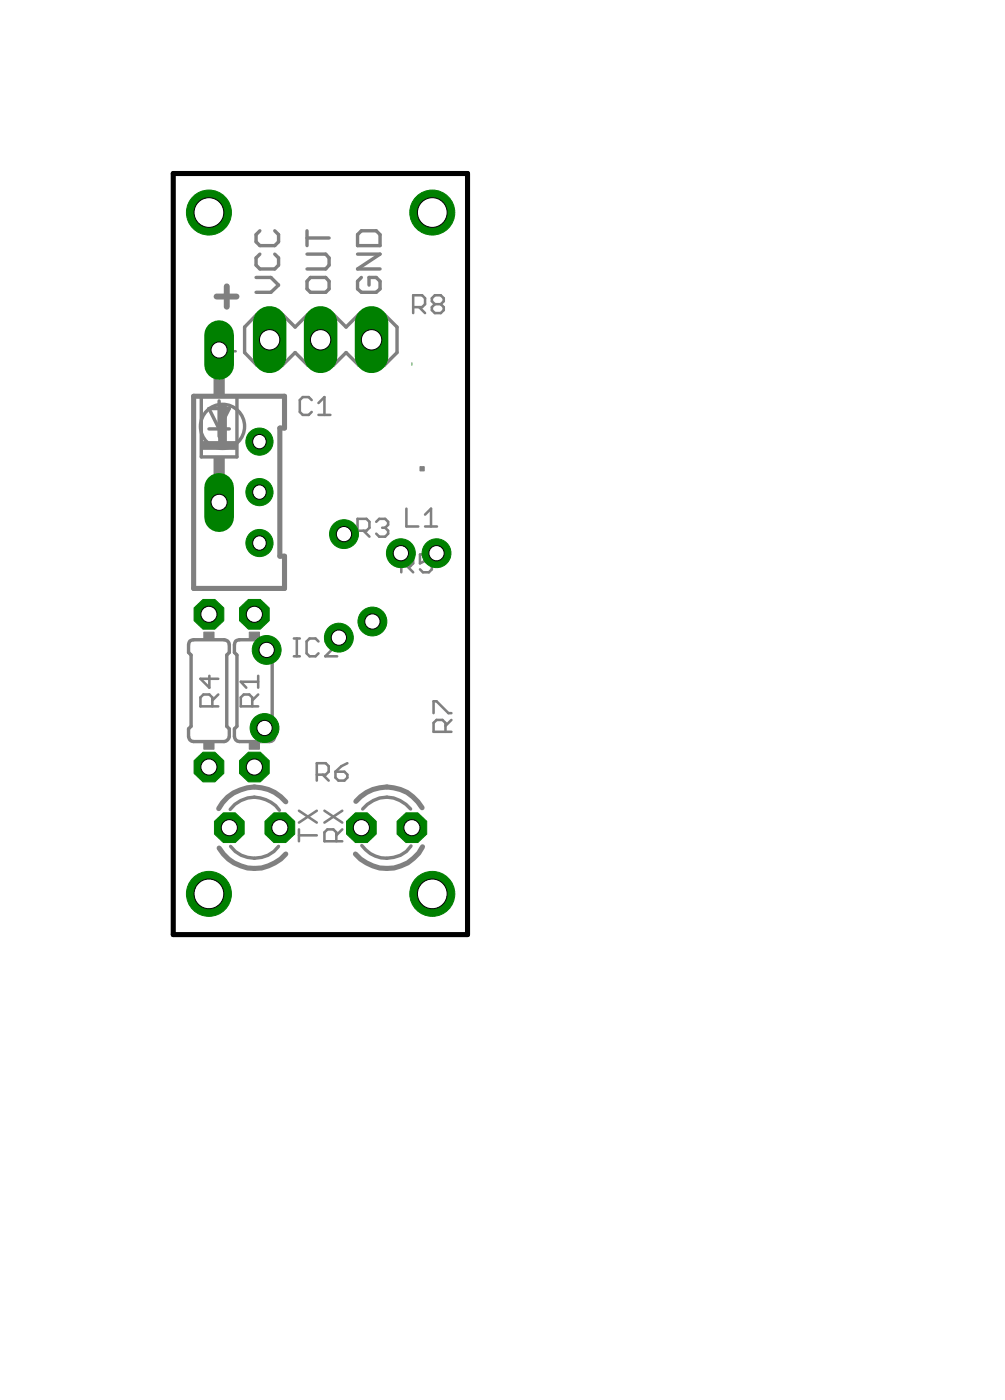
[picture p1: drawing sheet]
<svg xmlns="http://www.w3.org/2000/svg" width="50mm" height="70mm" viewBox="0 0 50 70" stroke-linecap="round" stroke-linejoin="round" font-family="sans-serif">
<g fill="none" stroke="#808080" stroke-width=".17">
<path d="M10 19.7h1.8v3.1h-1.8zM12.8 13.8h.7l.4 .4-.4 .4h-.7M12.8 15.7h1.3l.6 .6 .6-.6h1.3l.7 .6 .6-.6h1.3l.6 .6v1.3l-.6 .6h-1.3l-.6-.6-.7 .6h-1.3l-.6-.6-.6 .6h-1.3l-.6-.6v-1.3zM13 12.7l-.2 .2v.3l.2 .2h.7l.2-.2v-.3l-.2-.2M13 11.5l-.2 .2v.4l.2 .2h.7l.2-.2v-.4l-.2-.2M15.3 12.7h.9l.2 .2v.3l-.2 .2h-.9M15.3 11.5v.8M15.3 11.9h1.1M15.5 13.8h.7l.2 .2v.4l-.2 .2h-.7l-.2-.2v-.4zM17.8 12.7h1.1l-1.1 .7h1.1M17.8 11.7l.2-.2h.8l.1 .2v.6h-1.1zM18 13.8l-.2 .2v.4l.2 .2h.8l.1-.2v-.4l-.1-.2h-.4v.4"/>
<path d="M9.5 32l1.7-.1 .2 .2v.5l-.1 .1v3.5l.1 .2v.3l-.1 .3h-1.6l-.3-.2v-.4l.1-.2v-3.5a.65 .65 0 0 1 0-.7zM10.4 20.4h1l-.5 1zM10.4 21.4h1M10.9 20v1.8M11.7 32l.2-.1 1.7 .1a.65 .65 0 0 1 0 .7v3.5l.1 .2v.3l-.1 .2-.2 .1h-1.5l-.2-.2v-.4l.1-.2v-3.5a.65 .65 0 0 1-.1-.7zM11.5 40.4a1.5 1.5 0 0 1 2.4 0M11.5 42.2a1.5 1.5 0 0 0 2.4 0M18 42.2a1.51 1.51 0 0 0 2.5 0M18.1 40.4a1.5 1.5 0 0 1 2.4 0"/>
<circle cx="11.1" cy="21.3" r="1.1"/>
</g>
<path d="M10.8 14.8h1M11.3 14.3v1" fill="none" stroke="#808080" stroke-width=".3"/>
<path d="M9.7 19.8h4.5v1.6h-.3v6.3h.3v1.7h-4.5zM17.7 40a2.01 2.01 0 0 1 3.3 .3M10.9 42.3a2.03 2.03 0 0 0 3.3 .3M14.2 40a2.01 2.01 0 0 0-3.3 .3M21.1 42.2a2.01 2.01 0 0 1-3.4 .4" fill="none" stroke="#808080" stroke-width=".25"/>
<g fill="#808080" stroke="#808080" stroke-width=".05">
<path d="M12.4 37h.5v.4h-.5z"/>
<path d="M12.4 31.5h.5v.4h-.5z"/>
<path d="M10.9 20.2h.4v2.1h-.4z"/>
<path d="M10 22h1.8v.4h-1.8z"/>
<path d="M10.7 18.4h.5v1.3h-.5z"/>
<path d="M10.7 22.8h.5v1.4h-.5z"/>
<path d="M20.9 23.3h.2v.2h-.2z"/>
<path d="M10.2 37h.5v.4h-.5z"/>
<path d="M10.2 31.5h.5v.4h-.5z"/>
</g>
<g fill="none" stroke="#808080" stroke-width=".13">
<path d="M11 16.8l.4-.4v1.1M11 17.5h.7M15.5 20l-.1-.2h-.3l-.2 .2v.6l.2 .1h.3l.1-.1M20.6 15.3h.4l.2-.1v-.3l-.2-.2h-.4v.9M20.9 15.3l.3 .3M21.7 15.2l-.2-.2v-.1l.2-.2h.3l.1 .2v.1l-.1 .2M21.7 15.2l-.2 .1v.2l.2 .1h.3l.1-.1v-.2l-.1-.1M21.7 15.2h.3M10.4 33.7v.6l-.4-.4h.9M10.6 35.2v-.4l-.2-.2h-.3l-.1 .2v.4h.9M10.9 34.6l-.3 .3M12.6 35.2v-.4l-.2-.2h-.3l-.1 .2v.4h.9"/>
<path d="M12.9 34.6l-.3 .3M12.9 34h-.9l.3 .3M12.9 33.7v.6M14.6 32.7h.3M14.6 31.9h.3M14.8 31.9v.8M15.8 38.7h.4l.2-.2v-.3l-.2-.1h-.4v.8M15.9 20.1l.3-.3v.9M15.9 20.7h.6M15.9 32l-.2-.1h-.3l-.1 .1v.6l.1 .1h.3l.2-.1M16.1 38.7l.3 .2M16.2 32l.2-.1h.3l.1 .1v.2l-.6 .5h.6"/>
<path d="M16.7 38.5h.5l.1 .2v.1l-.1 .1h-.3l-.2-.1zM17.3 38.1l-.6 .4M17.8 26.5h.5l.1-.2v-.3l-.1-.1h-.5v.9M18.1 26.5l.3 .3M18.8 26l.1-.1h.3l.1 .1v.2l-.1 .1M19 26.3h.2M19.2 26.3l.1 .2v.1l-.1 .2h-.3l-.1-.2M20 28.3h.4l.2-.2v-.3l-.2-.1h-.4v.9M20.3 25.4v.9h.5M20.3 28.3l.3 .3M21.2 26.3h.6M21.2 25.7l.3-.3v.9"/>
<path d="M21.5 27.7h-.6v.4l.3-.1h.2l.1 .1v.3l-.1 .2h-.3l-.2-.2M21.6 35.6v-.6h.2l.6 .6h.1M22.2 36.5v-.4l-.1-.2h-.3l-.2 .2v.4h.9M22.5 35.9l-.3 .3M14.9 41.7h.9M14.9 41.4v.6M14.9 40.4l.9 .6M15.8 40.4l-.9 .6M16.2 40.4l.9 .6M16.8 42v-.5l-.2-.1h-.3l-.1 .1v.5h.9M17.1 41.4l-.3 .3M17.1 40.4l-.9 .6"/>
</g>
<circle cx="11.4" cy="41.3" r=".8" fill="#008000" stroke="#008000" stroke-width=".05"/>
<circle cx="11.4" cy="41.3" r=".4" fill="#fff" stroke="#000" stroke-width=".05"/>
<circle cx="14" cy="41.3" r=".8" fill="#008000" stroke="#008000" stroke-width=".05"/>
<circle cx="13.9" cy="41.3" r=".4" fill="#fff" stroke="#000" stroke-width=".05"/>
<circle cx="20.5" cy="41.3" r=".8" fill="#008000" stroke="#008000" stroke-width=".05"/>
<circle cx="20.5" cy="41.3" r=".4" fill="#fff" stroke="#000" stroke-width=".05"/>
<circle cx="18" cy="41.3" r=".8" fill="#008000" stroke="#008000" stroke-width=".05"/>
<circle cx="18" cy="41.3" r=".4" fill="#fff" stroke="#000" stroke-width=".05"/>
<circle cx="12.7" cy="30.6" r=".8" fill="#008000" stroke="#008000" stroke-width=".05"/>
<circle cx="12.7" cy="30.6" r=".4" fill="#fff" stroke="#000" stroke-width=".05"/>
<circle cx="12.7" cy="38.3" r=".8" fill="#008000" stroke="#008000" stroke-width=".05"/>
<circle cx="12.7" cy="38.3" r=".4" fill="#fff" stroke="#000" stroke-width=".05"/>
<circle cx="12.9" cy="27.1" r=".68" fill="#008000" stroke="#008000" stroke-width=".05"/>
<circle cx="12.9" cy="27.1" r=".35" fill="#fff" stroke="#000" stroke-width=".05"/>
<circle cx="12.9" cy="24.6" r=".68" fill="#008000" stroke="#008000" stroke-width=".05"/>
<circle cx="12.9" cy="24.6" r=".35" fill="#fff" stroke="#000" stroke-width=".05"/>
<circle cx="12.9" cy="22" r=".68" fill="#008000" stroke="#008000" stroke-width=".05"/>
<circle cx="12.9" cy="22" r=".35" fill="#fff" stroke="#000" stroke-width=".05"/>
<path d="M13.4 16.1v1.7" fill="none" stroke="#008000" stroke-width="1.7"/>
<circle cx="13.4" cy="17" r=".51" fill="#fff" stroke="#000" stroke-width=".05"/>
<path d="M16 16.1v1.7" fill="none" stroke="#008000" stroke-width="1.7"/>
<circle cx="16" cy="17" r=".51" fill="#fff" stroke="#000" stroke-width=".05"/>
<path d="M18.5 16.1v1.7" fill="none" stroke="#008000" stroke-width="1.7"/>
<circle cx="18.5" cy="17" r=".51" fill="#fff" stroke="#000" stroke-width=".05"/>
<path d="M10.9 24.3v1.5" fill="none" stroke="#008000" stroke-width="1.5"/>
<circle cx="10.9" cy="25.1" r=".4" fill="#fff" stroke="#000" stroke-width=".05"/>
<path d="M10.9 16.7v1.5" fill="none" stroke="#008000" stroke-width="1.5"/>
<circle cx="10.9" cy="17.5" r=".4" fill="#fff" stroke="#000" stroke-width=".05"/>
<circle cx="10.4" cy="30.6" r=".8" fill="#008000" stroke="#008000" stroke-width=".05"/>
<circle cx="10.4" cy="30.6" r=".4" fill="#fff" stroke="#000" stroke-width=".05"/>
<circle cx="10.4" cy="38.3" r=".8" fill="#008000" stroke="#008000" stroke-width=".05"/>
<circle cx="10.4" cy="38.3" r=".4" fill="#fff" stroke="#000" stroke-width=".05"/>
<circle cx="13.2" cy="36.3" r=".72" fill="#008000" stroke="#008000" stroke-width=".05"/>
<circle cx="13.2" cy="36.3" r=".38" fill="#fff" stroke="#000" stroke-width=".05"/>
<circle cx="18.6" cy="31" r=".72" fill="#008000" stroke="#008000" stroke-width=".05"/>
<circle cx="18.6" cy="31" r=".38" fill="#fff" stroke="#000" stroke-width=".05"/>
<circle cx="13.3" cy="32.4" r=".72" fill="#008000" stroke="#008000" stroke-width=".05"/>
<circle cx="13.3" cy="32.4" r=".38" fill="#fff" stroke="#000" stroke-width=".05"/>
<circle cx="17.1" cy="26.6" r=".72" fill="#008000" stroke="#008000" stroke-width=".05"/>
<circle cx="17.1" cy="26.6" r=".38" fill="#fff" stroke="#000" stroke-width=".05"/>
<circle cx="21.8" cy="27.6" r=".72" fill="#008000" stroke="#008000" stroke-width=".05"/>
<circle cx="21.8" cy="27.6" r=".38" fill="#fff" stroke="#000" stroke-width=".05"/>
<circle cx="20" cy="27.6" r=".72" fill="#008000" stroke="#008000" stroke-width=".05"/>
<circle cx="20" cy="27.6" r=".38" fill="#fff" stroke="#000" stroke-width=".05"/>
<circle cx="16.9" cy="31.8" r=".72" fill="#008000" stroke="#008000" stroke-width=".05"/>
<circle cx="16.9" cy="31.8" r=".38" fill="#fff" stroke="#000" stroke-width=".05"/>
<circle cx="21.5" cy="10.6" r="1.12" fill="#008000" stroke="#008000" stroke-width=".05"/>
<circle cx="21.5" cy="10.6" r=".74" fill="#fff" stroke="#000" stroke-width=".05"/>
<circle cx="10.4" cy="10.6" r="1.12" fill="#008000" stroke="#008000" stroke-width=".05"/>
<circle cx="10.4" cy="10.6" r=".74" fill="#fff" stroke="#000" stroke-width=".05"/>
<circle cx="10.4" cy="44.6" r="1.12" fill="#008000" stroke="#008000" stroke-width=".05"/>
<circle cx="10.4" cy="44.6" r=".74" fill="#fff" stroke="#000" stroke-width=".05"/>
<circle cx="21.5" cy="44.6" r="1.12" fill="#008000" stroke="#008000" stroke-width=".05"/>
<circle cx="21.5" cy="44.6" r=".74" fill="#fff" stroke="#000" stroke-width=".05"/>
<path d="M20.5 18.1v.1" fill="none" stroke="#808000" stroke-width=".05"/>
<path d="M8.6 8.7h14.7v37.9h-14.7z" fill="none" stroke="#000" stroke-width=".25"/>
</svg>
